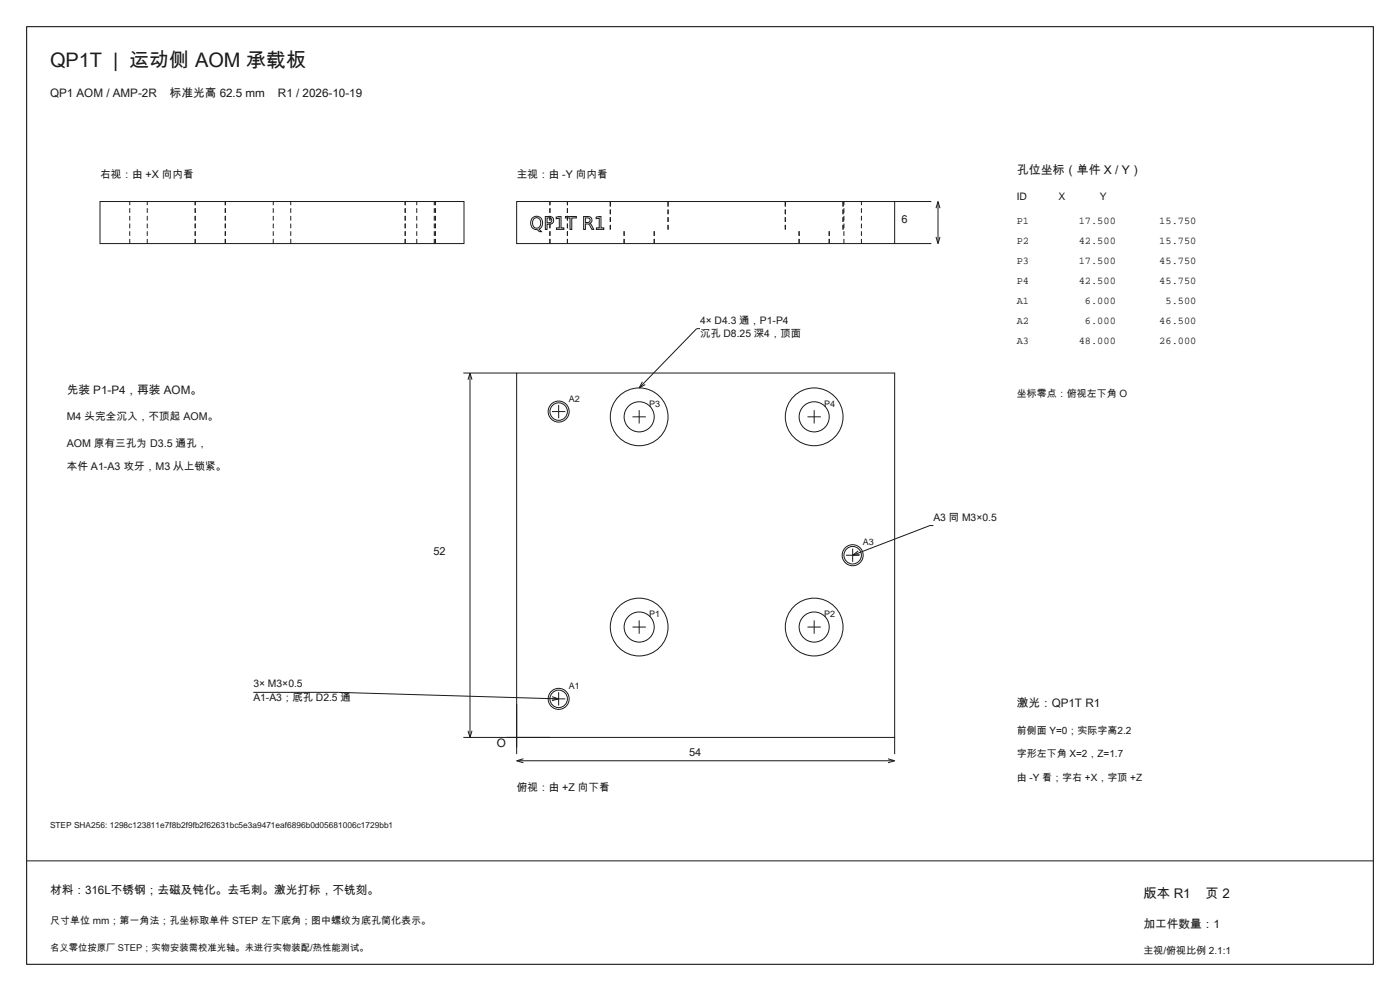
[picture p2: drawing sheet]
<svg xmlns="http://www.w3.org/2000/svg" width="420mm" height="297mm" viewBox="0 0 420 297" stroke-linecap="round" stroke-linejoin="round" font-family="sans-serif">
<defs><g id="words">
<text font-size="6" fill="#141a21" x="15" y="20">QP1T | 运动侧 AOM 承载板</text>
<g font-size="4" fill="#141a21">
<text x="343" y="269">版本 R1</text>
<text x="361.7" y="269">页 2</text>
</g>
<text font-size="3.6" fill="#141a21" x="305" y="52">孔位坐标（单件 X / Y）</text>
<g font-size="3.5" fill="#141a21">
<text x="15" y="29">QP1 AOM / AMP-2R</text>
<text x="50.9" y="29">标准光高 62.5 mm</text>
<text x="83.4" y="29">R1 / 2026-10-19</text>
<text x="20" y="118">先装 P1-P4，再装 AOM。</text>
<text x="305" y="212">激光：QP1T R1</text>
<text x="149" y="224">O</text>
<text x="15" y="268">材料：316L不锈钢；去磁及钝化。去毛刺。激光打标，不铣刻。</text>
<text x="343" y="278">加工件数量：1</text>
</g>
<g font-size="3.3" fill="#141a21">
<text x="270.4" y="66.7">6</text>
<text x="130" y="166.4">52</text>
<text x="206.7" y="226.5">54</text>
</g>
<g font-size="3.2" fill="#141a21">
<text x="30" y="53.4">右视：由 +X 向内看</text>
<text x="155" y="53.4">主视：由 -Y 向内看</text>
<text x="20" y="126">M4 头完全沉入，不顶起 AOM。</text>
<text x="20" y="134">AOM 原有三孔为 D3.5 通孔，</text>
<text x="20" y="141">本件 A1-A3 攻牙，M3 从上锁紧。</text>
<text x="155" y="237">俯视：由 +Z 向下看</text>
</g>
<g font-size="3.1" fill="#141a21">
<text x="305" y="60">ID</text>
<text x="317.6" y="60">X</text>
<text x="330" y="60">Y</text>
<text x="305" y="67">P1</text>
<text x="323.6" y="67">17.500</text>
<text x="347.8" y="67">15.750</text>
<text x="305" y="73">P2</text>
<text x="323.6" y="73">42.500</text>
<text x="347.8" y="73">15.750</text>
<text x="305" y="79">P3</text>
<text x="323.6" y="79">17.500</text>
<text x="347.8" y="79">45.750</text>
<text x="305" y="85">P4</text>
<text x="323.6" y="85">42.500</text>
<text x="347.8" y="85">45.750</text>
<text x="305" y="91">A1</text>
<text x="325.5" y="91">6.000</text>
<text x="349.6" y="91">5.500</text>
<text x="210" y="97">4× D4.3 通，P1-P4</text>
<text x="210" y="101">沉孔 D8.25 深4，顶面</text>
<text x="305" y="97">A2</text>
<text x="325.5" y="97">6.000</text>
<text x="347.8" y="97">46.500</text>
<text x="305" y="103">A3</text>
<text x="323.6" y="103">48.000</text>
<text x="347.8" y="103">26.000</text>
<text x="280" y="156">A3 同 M3×0.5</text>
<text x="76" y="206">3× M3×0.5</text>
<text x="76" y="210">A1-A3；底孔 D2.5 通</text>
</g>
<g font-size="3" fill="#141a21">
<text x="305" y="119">坐标零点：俯视左下角 O</text>
<text x="305" y="220">前侧面 Y=0；实际字高2.2</text>
<text x="305" y="227">字形左下角 X=2，Z=1.7</text>
<text x="305" y="234">由 -Y 看；字右 +X，字顶 +Z</text>
<text x="15" y="277">尺寸单位 mm；第一角法；孔坐标取单件 STEP 左下底角；图中螺纹为底孔简化表示。</text>
<text x="343" y="286">主视/俯视比例 2.1:1</text>
</g>
<text font-size="2.8" fill="#141a21" x="15" y="285">名义零位按原厂 STEP；实物安装需校准光轴。未进行实物装配/热性能测试。</text>
<g font-size="2.7" fill="#141a21">
<text x="170.6" y="120.3">A2</text>
<text x="194.7" y="121.9">P3</text>
<text x="247.2" y="121.9">P4</text>
<text x="258.8" y="163.4">A3</text>
<text x="194.7" y="184.9">P1</text>
<text x="247.2" y="184.9">P2</text>
<text x="170.6" y="206.4">A1</text>
</g>
<text font-size="2.5" fill="#141a21" x="15" y="248">STEP SHA256: 1298c123811e7f8b2f9fb2f62631bc5e3a9471eaf6896b0d05681006c1729bb1</text>
</g></defs>
<path d="M8 8h404v281h-404z" fill="none" stroke="#000" stroke-width=".3"/>
<g fill="none" stroke="#141a21" stroke-width=".3">
<path d="M30 60.4h109.2v12.6h-109.2zM155 60.4h113.4v12.6h-113.4zM159.7 65.4a1.87 1.87 0 0 1 2.4-.3 1.87 1.87 0 0 1 .6 2.3l-.5 1-.5 .3 .7 .7h-.6l-.7-.6a1.84 1.84 0 0 1-1.9-2.4zM160.1 65.7a1.25 1.25 0 0 1 1.5-.3 1.25 1.25 0 0 1 .6 1.4 1.27 1.27 0 0 1-1.2 1.6 1.27 1.27 0 0 1-1.2-1.6zM163.6 64.9h1.2a1.17 1.17 0 0 1 1.3 1.1 1.17 1.17 0 0 1-1.3 1.2h-.7v1.5h-.5zM164.1 65.3h.7a.73 .73 0 0 1 .7 .7 .73 .73 0 0 1-.7 .8h-.7zM166.9 65.1l1.4-.2v3.4h.9v.4h-2.3v-.4h.9v-2.9l-.9 .1zM169.6 64.9h3.3v.4h-1.4v3.4h-.5v-3.4h-1.4zM175.1 64.9h1.2a1.08 1.08 0 0 1 1.2 .7 1.08 1.08 0 0 1-.6 1.3l.5 .5 .7 1.3h-.6a2.16 2.16 0 0 0-1-1.6h-.9v1.6h-.5zM175.6 65.3h.7a.69 .69 0 0 1 .7 .7 .69 .69 0 0 1-.7 .7h-.7zM178.8 65.1l1.5-.2v3.4h.8v.4h-2.2v-.4h.9v-2.9l-1 .1zM268.4 73h11"/>
<path d="M268.4 60.4h11M280.8 71l.6 2M281.4 60.4v12.6M281.4 60.4l-.6 2M281.4 60.4l.6 2M282 71l-.6 2M210 98.5h-1l-17.3 17.8M139 111.8h16M141 111.8v109.2M141 111.8l-.6 2M141 111.8l.6 2M155 111.8h113.4v109.2h-113.4z"/>
<path d="M192.7 114.4l-1 1.9M193.6 115.2l-1.9 1.1M165.6 123.4h4M167.6 121.4v4M189.8 124.9h3.9M191.7 122.9v4M242.2 124.9h4M244.2 122.9v4M280 157.5h-1l-23.2 8.9M253.8 166.4h4M255.8 164.4v4M257.5 165.1l-1.7 1.3"/>
<path d="M257.9 166.2l-2.1 .2M189.8 187.9h3.9M191.7 185.9v4M242.2 187.9h4M244.2 185.9v4M76 207.5h25.5l66.1 2M140.4 219l.6 2M141.6 219l-.6 2M155 211v15M165.6 209.5h4M165.6 208.8l2 .7M167.6 207.5v4"/>
<path d="M167.6 209.5l-2 .5M139 221h26M155 228h113.4M155 228l2 .6M157 227.4l-2 .6M266.4 227.4l2 .6M268.4 221v5M268.4 228l-2 .6M8 258h404"/>
<circle cx="167.6" cy="123.3" r="3.2"/>
<circle cx="167.6" cy="123.3" r="2.63"/>
<circle cx="191.7" cy="124.9" r="8.7"/>
<circle cx="191.7" cy="124.9" r="4.5"/>
<circle cx="244.2" cy="124.9" r="8.7"/>
<circle cx="244.2" cy="124.9" r="4.5"/>
<circle cx="255.8" cy="166.4" r="3.2"/>
<circle cx="255.8" cy="166.4" r="2.63"/>
<circle cx="191.7" cy="187.9" r="8.7"/>
<circle cx="191.7" cy="187.9" r="4.5"/>
<circle cx="244.2" cy="187.9" r="8.7"/>
<circle cx="244.2" cy="187.9" r="4.5"/>
<circle cx="167.6" cy="209.4" r="3.2"/>
<circle cx="167.6" cy="209.4" r="2.63"/>
</g>
<g fill="none" stroke="#141a21" stroke-width=".3" stroke-dasharray="1.4 .9" stroke-linecap="butt">
<path d="M38.9 73v-12.6M44.2 73v-12.6M58.6 73v-12.6M67.6 73v-12.6M82 73v-12.6M87.2 73v-12.6M121.6 73v-12.6M125 73v-12.6M130.3 73v-12.6M130.6 73v-12.6M165 73v-12.6M170.2 73v-12.6"/>
<path d="M183.1 68.8v-8.4M187.2 73v-4.2M196.3 73v-4.2M200.4 68.8v-8.4M235.6 68.8v-8.4M239.7 73v-4.2M248.8 73v-4.2M252.9 68.8v-8.4M253.2 73v-12.6M258.4 73v-12.6"/>
</g>
<use href="#words"/>
</svg>
